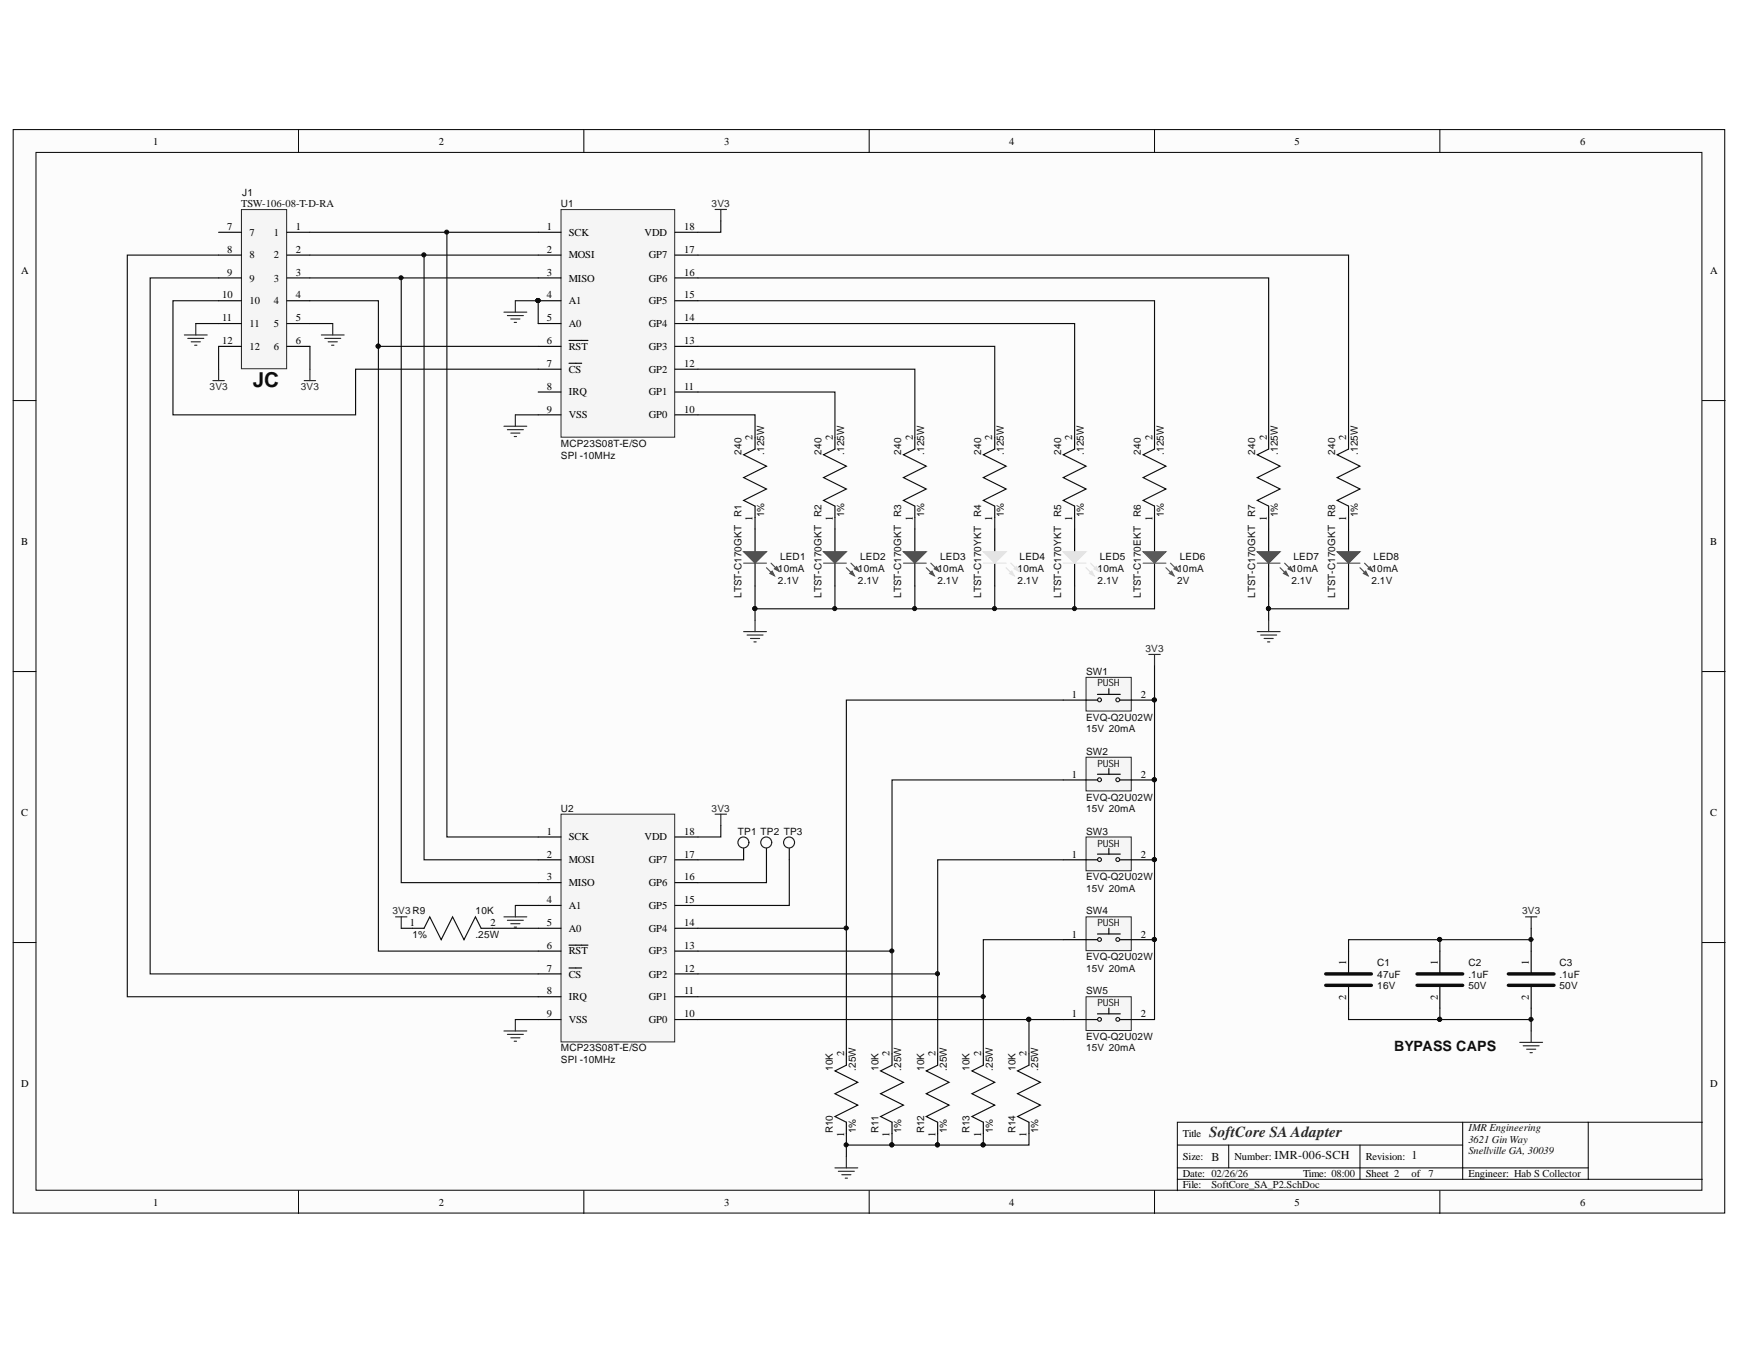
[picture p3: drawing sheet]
<svg xmlns="http://www.w3.org/2000/svg" width="279mm" height="216mm" viewBox="0 0 279 216" stroke-linecap="round" stroke-linejoin="round" font-family="sans-serif">
<defs><g id="words">
<text font-size="3.3" fill="#0e0e0e" x="40.6" y="62.2">JC</text>
<text font-size="2.5" fill="#262626" x="194.2" y="182.5">SoftCore SAAdapter</text>
<text font-size="2.3" fill="#0e0e0e" x="223.9" y="168.7">BYPASS CAPS</text>
<g font-size="1.9" fill="#0e0e0e">
<text x="194.5" y="186.3">B</text>
<text x="204.7" y="186.1">IMR-006-SCH</text>
<text x="226.7" y="186.1">1</text>
</g>
<g font-size="1.7">
<text x="24.6" y="23.2">1</text>
<text x="70.4" y="23.2">2</text>
<text x="116.3" y="23.2">3</text>
<text x="162" y="23.2">4</text>
<text x="207.9" y="23.2">5</text>
<text x="253.7" y="23.2">6</text>
<text x="36.5" y="36.9">7</text>
<text x="36.5" y="40.6">8</text>
<text x="40.1" y="37.9">7</text>
<text x="40.1" y="41.5">8</text>
<text x="44" y="41.5">2</text>
<text x="44" y="37.9">1</text>
<text x="47.5" y="40.6">2</text>
<text x="47.5" y="36.9">1</text>
<text x="87.8" y="36.9">1</text>
<text x="87.8" y="40.6">2</text>
<text x="91.3" y="37.9">SCK</text>
<text x="91.3" y="41.5">MOSI</text>
<text x="103.5" y="37.9">VDD</text>
<text x="104.2" y="41.5">GP7</text>
<text x="109.9" y="36.9">18</text>
<text x="109.9" y="40.6">17</text>
<text x="3.4" y="44">A</text>
<text x="35.7" y="47.9">10</text>
<text x="36.5" y="44.3">9</text>
<text x="40.1" y="45.2">9</text>
<text x="44" y="45.2">3</text>
<text x="47.5" y="44.3">3</text>
<text x="47.5" y="47.9">4</text>
<text x="87.8" y="44.3">3</text>
<text x="87.8" y="47.9">4</text>
<text x="91.3" y="45.2">MISO</text>
<text x="104.2" y="45.2">GP6</text>
<text x="109.9" y="44.3">16</text>
<text x="109.9" y="47.9">15</text>
<text x="274.6" y="44">A</text>
<text x="35.7" y="51.5">11</text>
<text x="40.1" y="48.8">10</text>
<text x="40.1" y="52.5">11</text>
<text x="44" y="48.8">4</text>
<text x="44" y="52.5">5</text>
<text x="47.5" y="51.5">5</text>
<text x="87.8" y="51.5">5</text>
<text x="91.3" y="48.8">A1</text>
<text x="91.3" y="52.5">A0</text>
<text x="104.2" y="48.8">GP5</text>
<text x="104.2" y="52.5">GP4</text>
<text x="109.9" y="51.5">14</text>
<text x="35.7" y="55.3">12</text>
<text x="40.1" y="56.2">12</text>
<text x="44" y="56.2">6</text>
<text x="47.5" y="55.3">6</text>
<text x="87.8" y="55.3">6</text>
<text x="87.8" y="58.9">7</text>
<text x="91.3" y="56.2">RST</text>
<text x="91.3" y="59.8">CS</text>
<text x="104.2" y="56.2">GP3</text>
<text x="104.2" y="59.8">GP2</text>
<text x="109.9" y="55.3">13</text>
<text x="109.9" y="58.9">12</text>
<text x="87.8" y="62.5">8</text>
<text x="91.3" y="63.5">IRQ</text>
<text x="104.2" y="63.5">GP1</text>
<text x="109.9" y="62.5">11</text>
<text x="87.8" y="66.2">9</text>
<text x="91.3" y="67.2">VSS</text>
<text x="104.2" y="67.2">GP0</text>
<text x="109.9" y="66.2">10</text>
<text x="120.9" y="70.6" transform="rotate(-90 120.9 70.6)">2</text>
<text x="133.7" y="70.6" transform="rotate(-90 133.7 70.6)">2</text>
<text x="146.6" y="70.6" transform="rotate(-90 146.6 70.6)">2</text>
<text x="159.3" y="70.6" transform="rotate(-90 159.3 70.6)">2</text>
<text x="172.2" y="70.6" transform="rotate(-90 172.2 70.6)">2</text>
<text x="185" y="70.6" transform="rotate(-90 185 70.6)">2</text>
<text x="203.4" y="70.6" transform="rotate(-90 203.4 70.6)">2</text>
<text x="216.2" y="70.6" transform="rotate(-90 216.2 70.6)">2</text>
<text x="120.9" y="83.6" transform="rotate(-90 120.9 83.6)">1</text>
<text x="133.7" y="83.6" transform="rotate(-90 133.7 83.6)">1</text>
<text x="146.6" y="83.6" transform="rotate(-90 146.6 83.6)">1</text>
<text x="159.3" y="83.6" transform="rotate(-90 159.3 83.6)">1</text>
<text x="172.2" y="83.6" transform="rotate(-90 172.2 83.6)">1</text>
<text x="185" y="83.6" transform="rotate(-90 185 83.6)">1</text>
<text x="203.4" y="83.6" transform="rotate(-90 203.4 83.6)">1</text>
<text x="216.2" y="83.6" transform="rotate(-90 216.2 83.6)">1</text>
<text x="3.4" y="87.5">B</text>
<text x="274.6" y="87.5">B</text>
<text x="172.1" y="112.1">1</text>
<text x="183.2" y="112.1">2</text>
<text x="172.1" y="124.8">1</text>
<text x="183.2" y="124.8">2</text>
<text x="3.4" y="131">C</text>
<text x="274.6" y="131">C</text>
<text x="87.8" y="134">1</text>
<text x="87.8" y="137.7">2</text>
<text x="91.3" y="134.9">SCK</text>
<text x="103.5" y="134.9">VDD</text>
<text x="109.9" y="134">18</text>
<text x="109.9" y="137.7">17</text>
<text x="172.1" y="137.7">1</text>
<text x="183.2" y="137.7">2</text>
<text x="87.8" y="141.3">3</text>
<text x="91.3" y="142.2">MISO</text>
<text x="91.3" y="138.6">MOSI</text>
<text x="104.2" y="138.6">GP7</text>
<text x="104.2" y="142.2">GP6</text>
<text x="109.9" y="141.3">16</text>
<text x="65.8" y="148.6">1</text>
<text x="78.7" y="148.6">2</text>
<text x="87.8" y="145">4</text>
<text x="87.8" y="148.6">5</text>
<text x="91.3" y="145.9">A1</text>
<text x="91.3" y="149.6">A0</text>
<text x="104.2" y="145.9">GP5</text>
<text x="104.2" y="149.6">GP4</text>
<text x="109.9" y="145">15</text>
<text x="109.9" y="148.6">14</text>
<text x="87.8" y="152.3">6</text>
<text x="91.3" y="153.2">RST</text>
<text x="104.2" y="153.2">GP3</text>
<text x="109.9" y="152.3">13</text>
<text x="172.1" y="150.5">1</text>
<text x="183.2" y="150.5">2</text>
<text x="216.2" y="154.9" transform="rotate(-90 216.2 154.9)">1</text>
<text x="230.9" y="154.9" transform="rotate(-90 230.9 154.9)">1</text>
<text x="245.5" y="154.9" transform="rotate(-90 245.5 154.9)">1</text>
<text x="87.8" y="156">7</text>
<text x="87.8" y="159.6">8</text>
<text x="91.3" y="156.9">CS</text>
<text x="91.3" y="160.6">IRQ</text>
<text x="104.2" y="156.9">GP2</text>
<text x="104.2" y="160.6">GP1</text>
<text x="109.9" y="156">12</text>
<text x="109.9" y="159.6">11</text>
<text x="216.2" y="160.5" transform="rotate(-90 216.2 160.5)">2</text>
<text x="230.9" y="160.5" transform="rotate(-90 230.9 160.5)">2</text>
<text x="245.5" y="160.5" transform="rotate(-90 245.5 160.5)">2</text>
<text x="87.8" y="163.3">9</text>
<text x="91.3" y="164.2">VSS</text>
<text x="104.2" y="164.2">GP0</text>
<text x="109.9" y="163.3">10</text>
<text x="172.1" y="163.3">1</text>
<text x="183.2" y="163.3">2</text>
<text x="135.6" y="169.5" transform="rotate(-90 135.6 169.5)">2</text>
<text x="142.8" y="169.5" transform="rotate(-90 142.8 169.5)">2</text>
<text x="150.2" y="169.5" transform="rotate(-90 150.2 169.5)">2</text>
<text x="157.6" y="169.5" transform="rotate(-90 157.6 169.5)">2</text>
<text x="164.8" y="169.5" transform="rotate(-90 164.8 169.5)">2</text>
<text x="3.4" y="174.5">D</text>
<text x="274.6" y="174.5">D</text>
<text x="135.6" y="182.5" transform="rotate(-90 135.6 182.5)">1</text>
<text x="142.8" y="182.5" transform="rotate(-90 142.8 182.5)">1</text>
<text x="150.2" y="182.5" transform="rotate(-90 150.2 182.5)">1</text>
<text x="157.6" y="182.5" transform="rotate(-90 157.6 182.5)">1</text>
<text x="164.8" y="182.5" transform="rotate(-90 164.8 182.5)">1</text>
<text x="189.9" y="182.5">Title</text>
<text x="189.9" y="186.2">Size:</text>
<text x="189.9" y="189">Date: 02/26/26</text>
<text x="189.9" y="190.7">File:</text>
<text x="198.2" y="186.2">Number:</text>
<text x="209.2" y="189">Time: 08:00</text>
<text x="219.3" y="186.2">Revision:</text>
<text x="219.3" y="189">Sheet 2</text>
<text x="226.7" y="189">of</text>
<text x="235.8" y="189">Engineer: Hab S Collector</text>
<text x="24.6" y="193.5">1</text>
<text x="70.4" y="193.5">2</text>
<text x="116.3" y="193.5">3</text>
<text x="162" y="193.5">4</text>
<text x="207.9" y="193.5">5</text>
<text x="253.7" y="193.5">6</text>
</g>
<g font-size="1.7" fill="#0e0e0e">
<text x="38.7" y="33.3">TSW-106-08-T-D-RA</text>
<text x="235.8" y="181.6">IMR Engineering</text>
<text x="235.8" y="183.5">3621 Gin Way</text>
<text x="235.8" y="185.2">Snellville GA, 30039</text>
<text x="194.5" y="190.7">SoftCore_SA_P2.SchDoc</text>
<text x="229.4" y="189">7</text>
</g>
<g font-size="1.6" fill="#0e0e0e">
<text x="38.9" y="31.4">J1</text>
<text x="90.1" y="33.3">U1</text>
<text x="90.1" y="71.7">MCP23S08T-E/SO</text>
<text x="90.1" y="73.6">SPI -10MHz</text>
<text x="119.1" y="73" transform="rotate(-90 119.1 73)">240</text>
<text x="122.7" y="73" transform="rotate(-90 122.7 73)">.125W</text>
<text x="131.9" y="73" transform="rotate(-90 131.9 73)">240</text>
<text x="135.6" y="73" transform="rotate(-90 135.6 73)">.125W</text>
<text x="144.7" y="73" transform="rotate(-90 144.7 73)">240</text>
<text x="148.4" y="73" transform="rotate(-90 148.4 73)">.125W</text>
<text x="157.6" y="73" transform="rotate(-90 157.6 73)">240</text>
<text x="161.2" y="73" transform="rotate(-90 161.2 73)">.125W</text>
<text x="170.4" y="73" transform="rotate(-90 170.4 73)">240</text>
<text x="174" y="73" transform="rotate(-90 174 73)">.125W</text>
<text x="183.2" y="73" transform="rotate(-90 183.2 73)">240</text>
<text x="186.9" y="73" transform="rotate(-90 186.9 73)">.125W</text>
<text x="201.5" y="73" transform="rotate(-90 201.5 73)">240</text>
<text x="205.2" y="73" transform="rotate(-90 205.2 73)">.125W</text>
<text x="214.4" y="73" transform="rotate(-90 214.4 73)">240</text>
<text x="218" y="73" transform="rotate(-90 218 73)">.125W</text>
<text x="119.1" y="83.1" transform="rotate(-90 119.1 83.1)">R1</text>
<text x="122.7" y="83.1" transform="rotate(-90 122.7 83.1)">1%</text>
<text x="131.9" y="83.1" transform="rotate(-90 131.9 83.1)">R2</text>
<text x="135.6" y="83.1" transform="rotate(-90 135.6 83.1)">1%</text>
<text x="144.7" y="83.1" transform="rotate(-90 144.7 83.1)">R3</text>
<text x="148.4" y="83.1" transform="rotate(-90 148.4 83.1)">1%</text>
<text x="157.6" y="83.1" transform="rotate(-90 157.6 83.1)">R4</text>
<text x="161.2" y="83.1" transform="rotate(-90 161.2 83.1)">1%</text>
<text x="170.4" y="83.1" transform="rotate(-90 170.4 83.1)">R5</text>
<text x="174" y="83.1" transform="rotate(-90 174 83.1)">1%</text>
<text x="183.2" y="83.1" transform="rotate(-90 183.2 83.1)">R6</text>
<text x="186.9" y="83.1" transform="rotate(-90 186.9 83.1)">1%</text>
<text x="201.5" y="83.1" transform="rotate(-90 201.5 83.1)">R7</text>
<text x="205.2" y="83.1" transform="rotate(-90 205.2 83.1)">1%</text>
<text x="214.4" y="83.1" transform="rotate(-90 214.4 83.1)">R8</text>
<text x="218" y="83.1" transform="rotate(-90 218 83.1)">1%</text>
<text x="125.3" y="89.8">LED1</text>
<text x="138.1" y="89.8">LED2</text>
<text x="151" y="89.8">LED3</text>
<text x="163.7" y="89.8">LED4</text>
<text x="176.6" y="89.8">LED5</text>
<text x="189.4" y="89.8">LED6</text>
<text x="207.7" y="89.8">LED7</text>
<text x="220.6" y="89.8">LED8</text>
<text x="119.1" y="95.9" transform="rotate(-90 119.1 95.9)">LTST-C170GKT</text>
<text x="124.9" y="91.9">10mA</text>
<text x="124.9" y="93.7">2.1V</text>
<text x="131.9" y="95.9" transform="rotate(-90 131.9 95.9)">LTST-C170GKT</text>
<text x="137.8" y="91.9">10mA</text>
<text x="137.8" y="93.7">2.1V</text>
<text x="144.7" y="95.9" transform="rotate(-90 144.7 95.9)">LTST-C170GKT</text>
<text x="150.5" y="91.9">10mA</text>
<text x="150.5" y="93.7">2.1V</text>
<text x="157.6" y="95.9" transform="rotate(-90 157.6 95.9)">LTST-C170YKT</text>
<text x="163.4" y="91.9">10mA</text>
<text x="163.4" y="93.7">2.1V</text>
<text x="170.4" y="95.9" transform="rotate(-90 170.4 95.9)">LTST-C170YKT</text>
<text x="176.2" y="91.9">10mA</text>
<text x="176.2" y="93.7">2.1V</text>
<text x="183.2" y="95.9" transform="rotate(-90 183.2 95.9)">LTST-C170EKT</text>
<text x="189" y="91.9">10mA</text>
<text x="189" y="93.7">2V</text>
<text x="201.5" y="95.9" transform="rotate(-90 201.5 95.9)">LTST-C170GKT</text>
<text x="207.4" y="91.9">10mA</text>
<text x="207.4" y="93.7">2.1V</text>
<text x="214.4" y="95.9" transform="rotate(-90 214.4 95.9)">LTST-C170GKT</text>
<text x="220.2" y="91.9">10mA</text>
<text x="220.2" y="93.7">2.1V</text>
<text x="174.4" y="108.3">SW1</text>
<text x="176.2" y="110.2">PUSH</text>
<text x="174.4" y="115.7">EVQ-Q2U02W</text>
<text x="174.4" y="117.5">15V 20mA</text>
<text x="174.4" y="121.2">SW2</text>
<text x="176.2" y="123">PUSH</text>
<text x="90.1" y="130.3">U2</text>
<text x="174.4" y="128.5">EVQ-Q2U02W</text>
<text x="174.4" y="130.3">15V 20mA</text>
<text x="118.5" y="134">TP1 TP2 TP3</text>
<text x="174.4" y="134">SW3</text>
<text x="176.2" y="135.9">PUSH</text>
<text x="174.4" y="141.3">EVQ-Q2U02W</text>
<text x="174.4" y="143.2">15V 20mA</text>
<text x="76.4" y="146.8">10K</text>
<text x="174.4" y="146.8">SW4</text>
<text x="176.2" y="148.6">PUSH</text>
<text x="66.2" y="150.5">1%</text>
<text x="76.4" y="150.5">.25W</text>
<text x="174.4" y="154.1">EVQ-Q2U02W</text>
<text x="221.2" y="155.1">C1</text>
<text x="235.8" y="155.1">C2</text>
<text x="250.4" y="155.1">C3</text>
<text x="174.4" y="156">15V 20mA</text>
<text x="174.4" y="159.6">SW5</text>
<text x="176.2" y="161.5">PUSH</text>
<text x="221.2" y="156.9">47uF</text>
<text x="221.2" y="158.7">16V</text>
<text x="235.8" y="156.9">.1uF</text>
<text x="235.8" y="158.7">50V</text>
<text x="250.4" y="156.9">.1uF</text>
<text x="250.4" y="158.7">50V</text>
<text x="174.4" y="167">EVQ-Q2U02W</text>
<text x="90.1" y="168.8">MCP23S08T-E/SO</text>
<text x="90.1" y="170.6">SPI -10MHz</text>
<text x="133.7" y="171.9" transform="rotate(-90 133.7 171.9)">10K</text>
<text x="137.4" y="171.9" transform="rotate(-90 137.4 171.9)">.25W</text>
<text x="141.1" y="171.9" transform="rotate(-90 141.1 171.9)">10K</text>
<text x="144.7" y="171.9" transform="rotate(-90 144.7 171.9)">.25W</text>
<text x="148.4" y="171.9" transform="rotate(-90 148.4 171.9)">10K</text>
<text x="152.1" y="171.9" transform="rotate(-90 152.1 171.9)">.25W</text>
<text x="155.7" y="171.9" transform="rotate(-90 155.7 171.9)">10K</text>
<text x="159.4" y="171.9" transform="rotate(-90 159.4 171.9)">.25W</text>
<text x="163.1" y="171.9" transform="rotate(-90 163.1 171.9)">10K</text>
<text x="166.7" y="171.9" transform="rotate(-90 166.7 171.9)">.25W</text>
<text x="174.4" y="168.8">15V 20mA</text>
<text x="133.7" y="181.9" transform="rotate(-90 133.7 181.9)">R10</text>
<text x="137.4" y="181.9" transform="rotate(-90 137.4 181.9)">1%</text>
<text x="141.1" y="181.9" transform="rotate(-90 141.1 181.9)">R11</text>
<text x="144.7" y="181.9" transform="rotate(-90 144.7 181.9)">1%</text>
<text x="148.4" y="181.9" transform="rotate(-90 148.4 181.9)">R12</text>
<text x="152.1" y="181.9" transform="rotate(-90 152.1 181.9)">1%</text>
<text x="155.7" y="181.9" transform="rotate(-90 155.7 181.9)">R13</text>
<text x="159.4" y="181.9" transform="rotate(-90 159.4 181.9)">1%</text>
<text x="163.1" y="181.9" transform="rotate(-90 163.1 181.9)">R14</text>
<text x="166.7" y="181.9" transform="rotate(-90 166.7 181.9)">1%</text>
</g>
<g font-size="1.6" fill="#262626">
<text x="114.3" y="33.3">3V3</text>
<text x="33.7" y="62.6">3V3</text>
<text x="48.3" y="62.6">3V3</text>
<text x="183.9" y="104.7">3V3</text>
<text x="114.3" y="130.3">3V3</text>
<text x="63" y="146.8">3V3 R9</text>
<text x="244.4" y="146.8">3V3</text>
</g>
</g></defs>
<g fill="#fcfcfc" stroke="#000" stroke-width=".16">
<path d="M2.1 20.8h274.9v173.9h-274.9z"/>
<path d="M5.8 24.5h267.5v166.6h-267.5z"/>
</g>
<g fill="none" stroke="#000" stroke-width=".16">
<path d="M47.9 20.8v3.7M93.8 20.8v3.7M139.6 20.8v3.7M185.4 20.8v3.7M231.2 20.8v3.7M2.1 64.3h3.7M273.4 64.3h3.6M2.1 107.8h3.7M273.4 107.8h3.6M2.1 151.3h3.7M273.4 151.3h3.6M47.9 191.1v3.7"/>
<path d="M93.8 191.1v3.7M139.6 191.1v3.7M185.4 191.1v3.7M189.1 183.8h45.8M189.1 189.3h84.3M189.1 187.5h65.9M197.3 183.8v3.7M218.4 183.8v5.5M231.2 191.1v3.7M234.9 180.1v9.2M255 180.1h-65.9v11M273.4 180.1h-18.4v9.2"/>
</g>
<path d="M38.8 33.6h7.2v25.6h-7.2z" fill="#f5f5f5" stroke="#262626" stroke-width=".16"/>
<path d="M35.1 37.3h3.7M46.1 37.3h3.7M35.1 40.9h3.7M35.1 44.6h3.7M35.1 48.3h3.7M35.1 51.9h3.7M35.1 55.6h3.7M46.1 40.9h3.7M46.1 44.6h3.7M46.1 48.3h3.7M46.1 51.9h3.7M46.1 55.6h3.7" fill="none" stroke="#000" stroke-width=".18"/>
<path d="M90.1 33.6h18.2v36.6h-18.2z" fill="#f5f5f5" stroke="#262626" stroke-width=".16"/>
<g fill="none" stroke="#000" stroke-width=".18">
<path d="M86.4 37.3h3.7M108.4 37.3h3.7M86.4 44.6h3.7M86.4 40.9h3.7M86.4 48.3h3.7M86.4 51.9h3.7M86.4 55.6h3.7M86.4 59.3h3.7M91.4 54.6h3M91.4 58.3h2M108.4 44.6h3.7M108.4 40.9h3.7"/>
<path d="M108.4 48.3h3.7M108.4 51.9h3.7M108.4 55.6h3.7M108.4 59.3h3.7M86.4 62.9h3.7M86.4 66.6h3.7M108.4 62.9h3.7M108.4 66.6h3.7M121.2 70.3v1.8M134.1 70.3v1.8M146.9 70.3v1.8M159.7 70.3v1.8"/>
<path d="M172.6 70.3v1.8M185.4 70.3v1.8M203.7 70.3v1.8M216.5 70.3v1.8M121.2 81.2v1.9M121.2 84.9v3.7M121.2 90.4v3.7M134.1 81.2v1.9M134.1 84.9v3.7M134.1 90.4v3.7M146.9 81.2v1.9M146.9 84.9v3.7"/>
<path d="M146.9 90.4v3.7M159.7 81.2v1.9M159.7 84.9v3.7M159.7 90.4v3.7M172.6 81.2v1.9M172.6 84.9v3.7M172.6 90.4v3.7M185.4 81.2v1.9M185.4 84.9v3.7M185.4 90.4v3.7M203.7 81.2v1.9M203.7 84.9v3.7"/>
<path d="M203.7 90.4v3.7M216.5 81.2v1.9M216.5 84.9v3.7M216.5 90.4v3.7"/>
</g>
<g fill="#0e0e0e" stroke="#0e0e0e" stroke-width=".16">
<circle cx="86.4" cy="48.2" r=".33"/>
<circle cx="60.7" cy="55.6" r=".33"/>
<circle cx="121.2" cy="97.7" r=".33"/>
<circle cx="172.5" cy="97.7" r=".33"/>
<circle cx="159.7" cy="97.7" r=".33"/>
<circle cx="146.9" cy="97.7" r=".33"/>
<circle cx="134" cy="97.7" r=".33"/>
<circle cx="203.7" cy="97.7" r=".33"/>
</g>
<g fill="none" stroke="#0e0e0e" stroke-width=".18">
<path d="M49.8 37.3h36.6M115.7 35.5v1.8h-3.6M31.4 51.9h3.7M35.1 48.3h-7.3v18.3h29.3v-7.3h29.3M35.1 55.6v3.7M49.8 48.3h11v7.3h25.6M49.8 40.9h36.6M49.8 44.6h36.6M49.8 55.6v3.7M49.8 51.9h3.6M82.8 48.3h3.6v3.6M112.1 59.3h34.8v11"/>
<path d="M112.1 55.6h47.6v14.7M112.1 51.9h60.5v18.4M112.1 48.3h73.3v22M112.1 44.6h91.6v25.7M112.1 40.9h104.4v29.4M82.8 66.6h3.6M112.1 66.6h9.1v3.7M112.1 62.9h22v7.4M121.2 72.1l-1.8 .9 3.7 1.8-3.7 1.9 3.7 1.8-3.7 1.8 1.8 .9M134.1 72.1l-1.9 .9 3.7 1.8-3.7 1.9 3.7 1.8-3.7 1.8 1.9 .9M146.9 72.1l-1.8 .9 3.6 1.8-3.6 1.9 3.6 1.8-3.6 1.8 1.8 .9M159.7 72.1l-1.8 .9 3.7 1.8-3.7 1.9 3.7 1.8-3.7 1.8 1.8 .9"/>
<path d="M172.6 72.1l-1.9 .9 3.7 1.8-3.7 1.9 3.7 1.8-3.7 1.8 1.9 .9M185.4 72.1l-1.8 .9 3.6 1.8-3.6 1.9 3.6 1.8-3.6 1.8 1.8 .9M203.7 72.1l-1.8 .9 3.6 1.8-3.6 1.9 3.6 1.8-3.6 1.8 1.8 .9M216.5 72.1l-1.8 .9 3.7 1.8-3.7 1.9 3.7 1.8-3.7 1.8 1.8 .9M121.2 94.1v3.6h64.2v-3.6M121.2 83.1v1.8M134.1 83.1v1.8M134.1 94.1v3.6M146.9 83.1v1.8M146.9 94.1v3.6M159.7 83.1v1.8M159.7 94.1v3.6"/>
<path d="M172.6 83.1v1.8M172.6 94.1v3.6M185.4 83.1v1.8M203.7 94.1v3.6h12.8v-3.6M203.7 83.1v1.8M216.5 83.1v1.8"/>
</g>
<g fill="none" stroke="#262626" stroke-width=".18">
<path d="M114.8 33.6h1.9M115.7 33.6v1.9M29.6 53.8h3.7M30.2 54.3h2.5M30.7 54.9h1.5M31.3 55.4h.3M31.4 51.9v1.9M35.1 59.3v1.8M49.8 59.3v1.8M51.6 53.8h3.7M52.1 54.3h2.6M52.7 54.9h1.5"/>
<path d="M53.2 55.4h.4M53.4 51.9v1.9M80.9 50.1h3.7M81.5 50.7h2.5M82 51.2h1.5M82.6 51.8h.3M82.8 48.3v1.8M34.2 61.1h1.8M48.8 61.1h1.9M80.9 68.4h3.7M81.5 69h2.5M82 69.5h1.5"/>
<path d="M82.6 70.1h.3M82.8 66.6v1.8"/>
</g>
<g fill="#4c4c4c" stroke="#4c4c4c" stroke-width=".18">
<path d="M119.4 88.6h3.7l-1.9 1.8z"/>
<path d="M123.6 92l.4-.3 .4 .7z"/>
<path d="M124.4 91.3l.3-.4 .4 .8z"/>
<path d="M132.2 88.6h3.7l-1.8 1.8z"/>
<path d="M136.5 92l.3-.3 .4 .7z"/>
<path d="M137.2 91.3l.4-.4 .3 .8z"/>
<path d="M145.1 88.6h3.6l-1.8 1.8z"/>
<path d="M149.3 92l.3-.3 .4 .7z"/>
<path d="M150 91.3l.4-.4 .3 .8z"/>
<path d="M201.9 88.6h3.6l-1.8 1.8z"/>
<path d="M206.1 92l.4-.3 .3 .7z"/>
<path d="M206.8 91.3l.4-.4 .4 .8z"/>
<path d="M214.7 88.6h3.7l-1.9 1.8z"/>
<path d="M218.9 92l.4-.3 .4 .7z"/>
<path d="M219.7 91.3l.3-.4 .4 .8z"/>
</g>
<g fill="none" stroke="#4c4c4c" stroke-width=".18">
<path d="M119.4 90.4h3.7M123.1 91.1l1.3 1.3M123.8 90.4l1.3 1.3M132.2 90.4h3.7M135.9 91.1l1.3 1.3M136.6 90.4l1.3 1.3M145.1 90.4h3.6M148.7 91.1l1.3 1.3M149.5 90.4l1.2 1.3M201.9 90.4h3.6M205.5 91.1l1.3 1.3M206.3 90.4l1.3 1.3"/>
<path d="M214.7 90.4h3.7M218.4 91.1l1.3 1.3M219.1 90.4l1.3 1.3"/>
</g>
<g fill="#e2e2e2" stroke="#e2e2e2" stroke-width=".18">
<path d="M157.9 88.6h3.7l-1.9 1.8z"/>
<path d="M162.1 92l.4-.3 .3 .7z"/>
<path d="M162.8 91.3l.4-.4 .4 .8z"/>
<path d="M170.7 88.6h3.7l-1.8 1.8z"/>
<path d="M174.9 92l.4-.3 .4 .7z"/>
<path d="M175.7 91.3l.3-.4 .4 .8z"/>
</g>
<path d="M157.9 90.4h3.7M161.6 91.1l1.2 1.3M162.3 90.4l1.3 1.3M170.7 90.4h3.7M174.4 91.1l1.3 1.3M175.1 90.4l1.3 1.3" fill="none" stroke="#e2e2e2" stroke-width=".18"/>
<g fill="#5b5b5b" stroke="#5b5b5b" stroke-width=".18">
<path d="M183.6 88.6h3.6l-1.8 1.8z"/>
<path d="M187.8 92l.3-.3 .4 .7z"/>
<path d="M188.5 91.3l.4-.4 .3 .8z"/>
</g>
<path d="M183.6 90.4h3.6M187.2 91.1l1.3 1.3M188 90.4l1.2 1.3" fill="none" stroke="#5b5b5b" stroke-width=".18"/>
<path d="M90.1 130.7h18.2v36.5h-18.2z" fill="#f5f5f5" stroke="#262626" stroke-width=".16"/>
<g fill="none" stroke="#000" stroke-width=".18">
<path d="M86.4 134.4h3.7M86.4 138h3.7M108.4 134.4h3.7M108.4 138h3.7M86.4 141.7h3.7M86.4 145.3h3.7M86.4 149h3.7M86.4 152.7h3.7M86.4 156.3h3.7M86.4 160h3.7M91.4 151.7h3M91.4 155.4h2"/>
<path d="M108.4 141.7h3.7M108.4 145.3h3.7M108.4 149h3.7M108.4 152.7h3.7M108.4 156.3h3.7M108.4 160h3.7M86.4 163.7h3.7M108.4 163.7h3.7"/>
</g>
<path d="M121.2 99.6v1.8M203.7 99.6v1.8M119.4 101.4h3.7M120 101.9h2.5M120.5 102.5h1.5M121.1 103h.3M201.9 101.4h3.6M202.4 101.9h2.6M203 102.5h1.4M203.5 103h.4" fill="none" stroke="#262626" stroke-width=".18"/>
<path d="M121.2 97.7v1.9M203.7 97.7v1.9" fill="none" stroke="#0e0e0e" stroke-width=".18"/>
<g fill="#0e0e0e" stroke="#0e0e0e" stroke-width=".16">
<circle cx="121.2" cy="97.7" r=".33"/>
<circle cx="203.7" cy="97.7" r=".33"/>
</g>
<path d="M174.4 147.2h7.2v5.4h-7.2z" fill="#f5f5f5" stroke="#262626" stroke-width=".16"/>
<path d="M170.7 150.8h5.5M176.2 149.9h3.7M178.1 149v.9M179.9 150.8h5.5" fill="none" stroke="#000" stroke-width=".18"/>
<circle cx="185.4" cy="150.8" r=".33" fill="#0e0e0e" stroke="#0e0e0e" stroke-width=".16"/>
<g fill="none" stroke="#1c1c1c" stroke-width=".18">
<circle cx="176.6" cy="150.8" r=".31"/>
<circle cx="179.5" cy="150.8" r=".31"/>
</g>
<path d="M174.4 134.4h7.2v5.4h-7.2z" fill="#f5f5f5" stroke="#262626" stroke-width=".16"/>
<path d="M170.7 138h5.5M176.2 137.1h3.7M178.1 136.2v.9M179.9 138h5.5" fill="none" stroke="#000" stroke-width=".18"/>
<circle cx="185.4" cy="138" r=".33" fill="#0e0e0e" stroke="#0e0e0e" stroke-width=".16"/>
<g fill="none" stroke="#1c1c1c" stroke-width=".18">
<circle cx="176.6" cy="138" r=".31"/>
<circle cx="179.5" cy="138" r=".31"/>
</g>
<path d="M174.4 121.6h7.2v5.4h-7.2z" fill="#f5f5f5" stroke="#262626" stroke-width=".16"/>
<path d="M170.7 125.2h5.5M176.2 124.3h3.7M178.1 123.4v.9M179.9 125.2h5.5" fill="none" stroke="#000" stroke-width=".18"/>
<circle cx="185.4" cy="125.2" r=".33" fill="#0e0e0e" stroke="#0e0e0e" stroke-width=".16"/>
<g fill="none" stroke="#1c1c1c" stroke-width=".18">
<circle cx="176.6" cy="125.2" r=".31"/>
<circle cx="179.5" cy="125.2" r=".31"/>
</g>
<path d="M174.4 108.7h7.2v5.4h-7.2z" fill="#f5f5f5" stroke="#262626" stroke-width=".16"/>
<path d="M170.7 112.4h5.5M176.2 111.5h3.7M178.1 110.5v1M179.9 112.4h5.5" fill="none" stroke="#000" stroke-width=".18"/>
<circle cx="185.4" cy="112.3" r=".33" fill="#0e0e0e" stroke="#0e0e0e" stroke-width=".16"/>
<g fill="none" stroke="#1c1c1c" stroke-width=".18">
<circle cx="176.6" cy="112.3" r=".31"/>
<circle cx="179.5" cy="112.3" r=".31"/>
</g>
<path d="M174.4 160h7.2v5.4h-7.2z" fill="#f5f5f5" stroke="#262626" stroke-width=".16"/>
<g fill="none" stroke="#000" stroke-width=".18">
<path d="M119.4 136.2v1.8M123.1 136.2v1.8M126.7 136.2v1.8M66.3 149h1.8M77.3 149h1.8M216.5 152.7v3.6M216.5 158.2v3.6M231.2 152.7v3.6M231.2 158.2v3.6M245.9 152.7v3.6M245.9 158.2v3.6M135.9 169.2v1.8"/>
<path d="M143.2 169.2v1.8M150.6 169.2v1.8M157.9 169.2v1.8M165.2 169.2v1.8M170.7 163.7h5.5M176.2 162.7h3.7M178.1 161.8v.9M179.9 163.7h5.5M135.9 180.1v1.9M143.2 180.1v1.9M150.6 180.1v1.9M157.9 180.1v1.9"/>
<path d="M165.2 180.1v1.9"/>
</g>
<g fill="none" stroke="#1c1c1c" stroke-width=".18">
<circle cx="119.4" cy="135.2" r=".88"/>
<circle cx="123" cy="135.2" r=".88"/>
<circle cx="126.7" cy="135.2" r=".88"/>
<circle cx="176.6" cy="163.6" r=".31"/>
<circle cx="179.5" cy="163.6" r=".31"/>
</g>
<g fill="none" stroke="#0e0e0e" stroke-width=".18">
<path d="M71.8 37.3v97.1h14.6M35.1 44.6h-11v111.7h62.3M35.1 40.9h-14.7v119.1h66M60.8 55.6v97.1h25.6M64.4 44.6v97.1h22M68.1 40.9v97.1h18.3M170.7 112.4h-34.8v56.8M185.4 106.9v56.8M112.1 138h7.3M115.7 132.5v1.9h-3.6M123.1 138v3.7h-11M126.7 138v7.3h-14.6"/>
<path d="M170.7 138h-20.1v31.2M170.7 125.2h-27.5v44M64.4 149h1.9M68.1 149l.9-1.8 1.8 3.6 1.9-3.6 1.8 3.6 1.8-3.6 1 1.8M79.1 149h7.3M82.8 145.3h3.6M112.1 149h23.8M112.1 160h45.8M112.1 156.3h38.5M112.1 152.7h31.1M170.7 150.8h-12.8v18.4M231.2 150.8h-14.7v1.9"/>
<path d="M245.9 150.8h-14.7v1.9M245.9 149v3.7M82.8 163.7h3.6M112.1 163.7h53.1M135.9 171l-1.8 .9 3.6 1.8-3.6 1.9 3.6 1.8-3.6 1.8 1.8 .9M143.2 171l-1.8 .9 3.7 1.8-3.7 1.9 3.7 1.8-3.7 1.8 1.8 .9M150.6 171l-1.9 .9 3.7 1.8-3.7 1.9 3.7 1.8-3.7 1.8 1.9 .9M157.9 171l-1.8 .9 3.6 1.8-3.6 1.9 3.6 1.8-3.6 1.8 1.8 .9M165.2 171l-1.8 .9 3.7 1.8-3.7 1.9 3.7 1.8-3.7 1.8 1.8 .9M170.7 163.7h-5.5v5.5M216.5 161.8v1.9h14.7M231.2 161.8v1.9h14.7"/>
<path d="M245.9 161.8v3.7M135.9 182v3.6M143.2 182v1.8h-7.3M150.6 182v1.8h-7.4M157.9 182v1.8h-7.3M165.2 182v1.8h-7.3"/>
</g>
<g fill="#0e0e0e" stroke="#0e0e0e" stroke-width=".16">
<circle cx="71.7" cy="37.3" r=".33"/>
<circle cx="64.4" cy="44.6" r=".33"/>
<circle cx="68.1" cy="40.9" r=".33"/>
<circle cx="60.7" cy="55.6" r=".33"/>
<circle cx="135.9" cy="183.8" r=".33"/>
<circle cx="143.2" cy="183.8" r=".33"/>
<circle cx="150.5" cy="183.8" r=".33"/>
<circle cx="157.9" cy="183.8" r=".33"/>
<circle cx="165.2" cy="163.6" r=".33"/>
<circle cx="157.9" cy="160" r=".33"/>
<circle cx="150.5" cy="156.3" r=".33"/>
<circle cx="143.2" cy="152.6" r=".33"/>
<circle cx="135.9" cy="149" r=".33"/>
<circle cx="245.8" cy="150.8" r=".33"/>
<circle cx="231.2" cy="150.8" r=".33"/>
<circle cx="231.2" cy="163.6" r=".33"/>
<circle cx="245.8" cy="163.6" r=".33"/>
</g>
<g fill="none" stroke="#262626" stroke-width=".18">
<path d="M184.5 105.1h1.8M185.4 105.1v1.8M114.8 130.7h1.9M115.7 130.7v1.8M63.5 147.2h1.8M64.4 147.2v1.8M80.9 147.2h3.7M81.5 147.7h2.5M82 148.3h1.5M82.6 148.8h.3M82.8 145.3v1.9M245 147.2h1.8"/>
<path d="M245.9 147.2v1.8M80.9 165.5h3.7M81.5 166h2.5M82 166.6h1.5M82.6 167.1h.3M82.8 163.7v1.8M244 167.3h3.7M244.6 167.9h2.6M245.1 168.4h1.5M245.7 169h.4M245.9 165.5v1.8M134.1 187.5h3.6"/>
<path d="M134.6 188h2.6M135.2 188.6h1.4M135.7 189.1h.4M135.9 185.6v1.9"/>
</g>
<path d="M212.9 156.3h7.3M212.9 158.2h7.3M227.5 156.3h7.4M227.5 158.2h7.4M242.2 156.3h7.3M242.2 158.2h7.3" fill="none" stroke="#0e0e0e" stroke-width=".55"/>
<use href="#words"/>
</svg>
